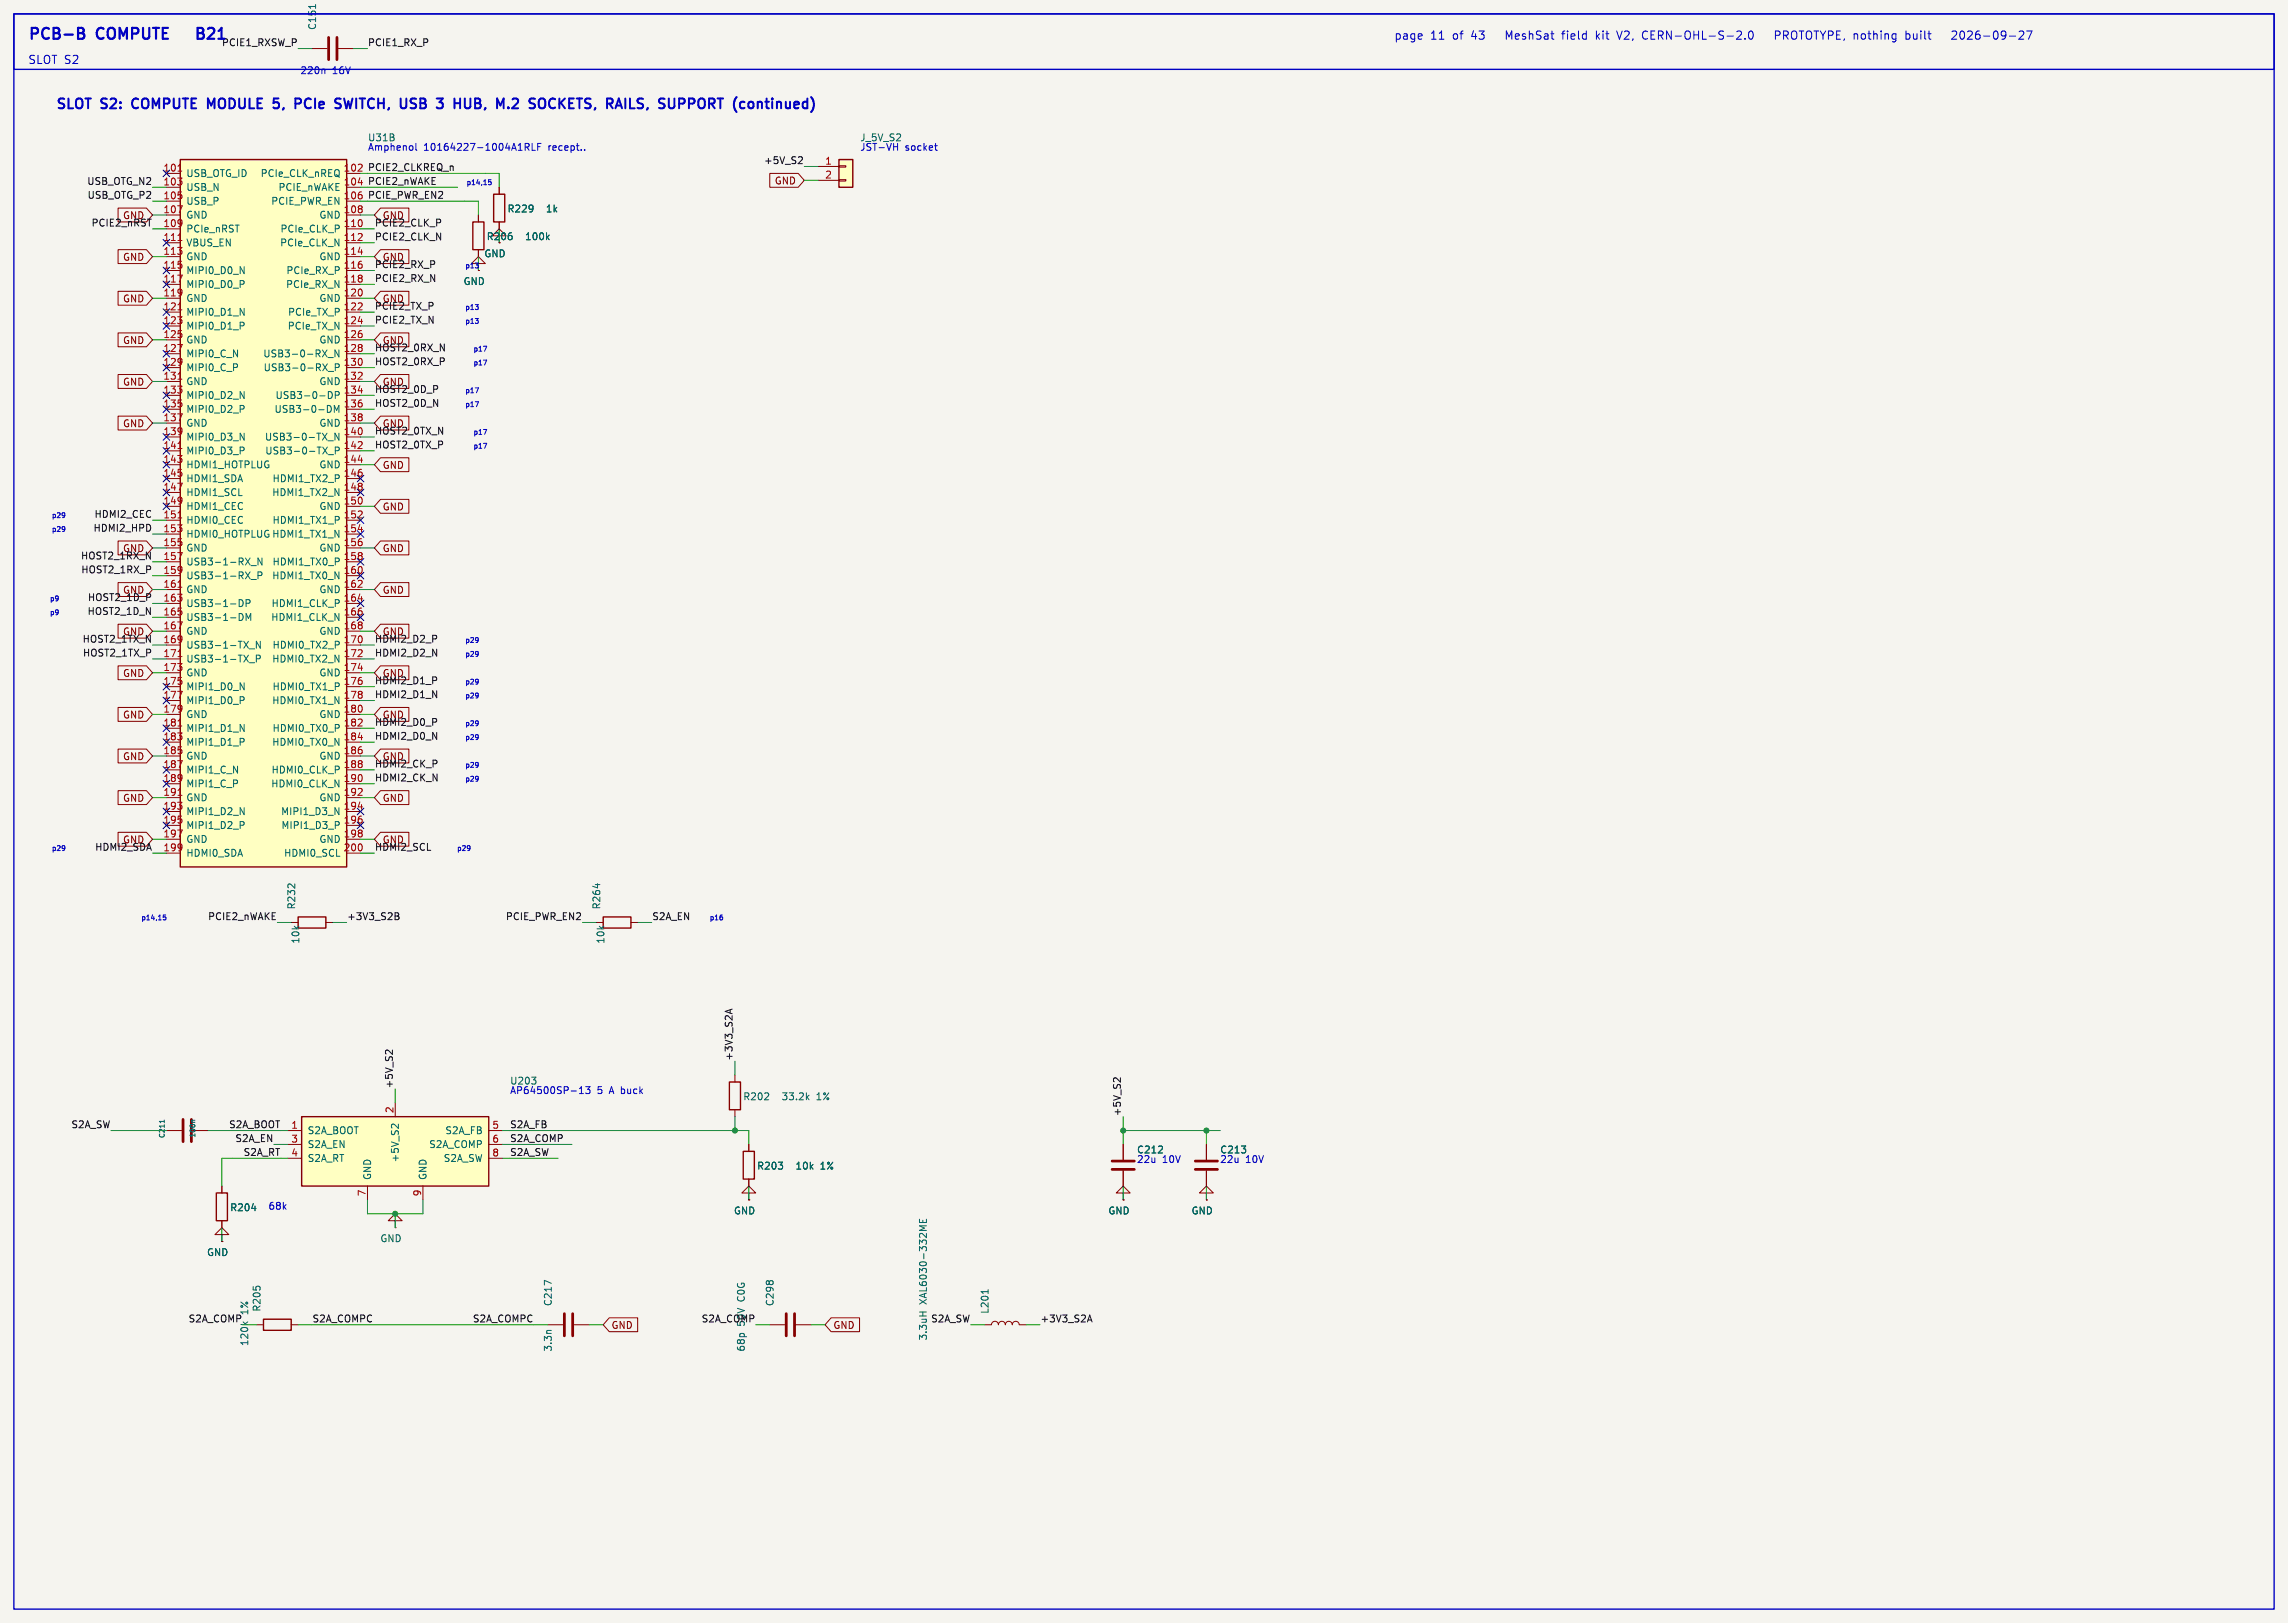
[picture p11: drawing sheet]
<svg xmlns="http://www.w3.org/2000/svg" width="419mm" height="297mm" viewBox="0 0 419 297" stroke-linecap="round" stroke-linejoin="round" font-family="sans-serif">
<defs><g id="words">
<g font-size="2.8" fill="#0000c2">
<text x="5.1" y="7.4">PCB-B</text>
<text x="17.9" y="7.4">COMPUTE</text>
<text x="38.7" y="7.4">B21</text>
</g>
<g font-size="2.5" fill="#0000c2">
<text x="10.2" y="20.1">SLOT</text>
<text x="18.7" y="20.1">S2:</text>
<text x="25.1" y="20.1">COMPUTE</text>
<text x="39.6" y="20.1">MODULE</text>
<text x="52.4" y="20.1">5,</text>
<text x="57" y="20.1">PCIe</text>
<text x="65.1" y="20.1">SWITCH,</text>
<text x="77.8" y="20.1">USB</text>
<text x="85.3" y="20.1">3</text>
<text x="89.1" y="20.1">HUB,</text>
<text x="97.6" y="20.1">M.2</text>
<text x="104.3" y="20.1">SOCKETS,</text>
<text x="119.2" y="20.1">RAILS,</text>
<text x="129.5" y="20.1">SUPPORT</text>
<text x="143.8" y="20.1">(continued)</text>
</g>
<g font-size="2.1" fill="#0000c2">
<text x="5.1" y="11.8">SLOT S2</text>
<text x="255.3" y="7.4">page</text>
<text x="262" y="7.4">11</text>
<text x="266.1" y="7.4">of</text>
<text x="269.6" y="7.4">43</text>
<text x="276.4" y="7.4">MeshSat</text>
<text x="286.9" y="7.4">field</text>
<text x="293.2" y="7.4">kit</text>
<text x="297.3" y="7.4">V2,</text>
<text x="302" y="7.4">CERN-OHL-S-2.0</text>
<text x="326.8" y="7.4">PROTOTYPE, nothing</text>
<text x="351" y="7.4">built</text>
<text x="360" y="7.4">2026-09-27</text>
</g>
<g font-size="1.8" fill="#006464">
<text x="58.1" y="5.6" transform="rotate(-90 58.1 5.6)">C151</text>
<text x="34" y="32.6">USB_OTG_ID</text>
<text x="34" y="35.2">USB_N</text>
<text x="47.6" y="32.6">PCIe_CLK_nREQ</text>
<text x="50.9" y="35.2">PCIE_nWAKE</text>
<text x="34" y="37.7">USB_P</text>
<text x="34" y="40.2">GND</text>
<text x="49.6" y="37.7">PCIE_PWR_EN</text>
<text x="58.4" y="40.2">GND</text>
<text x="92.9" y="39.1">R229</text>
<text x="99.9" y="39.1">1k</text>
<text x="34" y="42.8">PCIe_nRST</text>
<text x="34" y="45.3">VBUS_EN</text>
<text x="34" y="47.9">GND</text>
<text x="51.2" y="45.3">PCIe_CLK_N</text>
<text x="51.3" y="42.8">PCIe_CLK_P</text>
<text x="58.4" y="47.9">GND</text>
<text x="88.6" y="47.3">GND</text>
<text x="96.1" y="44.2">100k</text>
<text x="34" y="50.4">MIPI0_D0_N</text>
<text x="34" y="52.9">MIPI0_D0_P</text>
<text x="52.3" y="52.9">PCIe_RX_N</text>
<text x="52.4" y="50.4">PCIe_RX_P</text>
<text x="84.8" y="52.4">GND</text>
<text x="34" y="55.5">GND</text>
<text x="34" y="58">MIPI0_D1_N</text>
<text x="52.7" y="58">PCIe_TX_P</text>
<text x="58.4" y="55.5">GND</text>
<text x="34" y="60.6">MIPI0_D1_P</text>
<text x="34" y="63.1">GND</text>
<text x="34" y="65.6">MIPI0_C_N</text>
<text x="48.1" y="65.6">USB3-0-RX_N</text>
<text x="52.6" y="60.6">PCIe_TX_N</text>
<text x="58.4" y="63.1">GND</text>
<text x="34" y="68.2">MIPI0_C_P</text>
<text x="34" y="70.7">GND</text>
<text x="48.2" y="68.2">USB3-0-RX_P</text>
<text x="58.4" y="70.7">GND</text>
<text x="34" y="73.3">MIPI0_D2_N</text>
<text x="34" y="75.8">MIPI0_D2_P</text>
<text x="50.2" y="75.8">USB3-0-DM</text>
<text x="50.4" y="73.3">USB3-0-DP</text>
<text x="34" y="78.3">GND</text>
<text x="34" y="80.9">MIPI0_D3_N</text>
<text x="34" y="83.4">MIPI0_D3_P</text>
<text x="48.4" y="80.9">USB3-0-TX_N</text>
<text x="48.5" y="83.4">USB3-0-TX_P</text>
<text x="58.4" y="78.3">GND</text>
<text x="34" y="86">HDMI1_HOTPLUG</text>
<text x="34" y="88.5">HDMI1_SDA</text>
<text x="49.8" y="88.5">HDMI1_TX2_P</text>
<text x="58.4" y="86">GND</text>
<text x="34" y="91">HDMI1_SCL</text>
<text x="34" y="93.6">HDMI1_CEC</text>
<text x="49.8" y="91">HDMI1_TX2_N</text>
<text x="58.4" y="93.6">GND</text>
<text x="34" y="96.1">HDMI0_CEC</text>
<text x="34" y="98.7">HDMI0_HOTPLUG HDMI1_TX1_N</text>
<text x="34" y="101.2">GND</text>
<text x="49.8" y="96.1">HDMI1_TX1_P</text>
<text x="58.4" y="101.2">GND</text>
<text x="34" y="103.7">USB3-1-RX_N</text>
<text x="34" y="106.3">USB3-1-RX_P</text>
<text x="49.8" y="106.3">HDMI1_TX0_N</text>
<text x="49.8" y="103.7">HDMI1_TX0_P</text>
<text x="34" y="108.8">GND</text>
<text x="34" y="111.4">USB3-1-DP</text>
<text x="34" y="113.9">USB3-1-DM</text>
<text x="49.6" y="113.9">HDMI1_CLK_N</text>
<text x="49.6" y="111.4">HDMI1_CLK_P</text>
<text x="58.4" y="108.8">GND</text>
<text x="34" y="116.4">GND</text>
<text x="34" y="119">USB3-1-TX_N</text>
<text x="49.8" y="119">HDMI0_TX2_P</text>
<text x="58.4" y="116.4">GND</text>
<text x="34" y="121.5">USB3-1-TX_P</text>
<text x="34" y="124.1">GND</text>
<text x="49.8" y="121.5">HDMI0_TX2_N</text>
<text x="58.4" y="124.1">GND</text>
<text x="34" y="126.6">MIPI1_D0_N</text>
<text x="34" y="129.1">MIPI1_D0_P</text>
<text x="34" y="131.7">GND</text>
<text x="49.8" y="129.1">HDMI0_TX1_N</text>
<text x="49.8" y="126.6">HDMI0_TX1_P</text>
<text x="58.4" y="131.7">GND</text>
<text x="34" y="134.2">MIPI1_D1_N</text>
<text x="34" y="136.8">MIPI1_D1_P</text>
<text x="49.8" y="136.8">HDMI0_TX0_N</text>
<text x="49.8" y="134.2">HDMI0_TX0_P</text>
<text x="34" y="139.3">GND</text>
<text x="34" y="141.8">MIPI1_C_N</text>
<text x="49.6" y="141.8">HDMI0_CLK_P</text>
<text x="58.4" y="139.3">GND</text>
<text x="34" y="144.4">MIPI1_C_P</text>
<text x="34" y="146.9">GND</text>
<text x="34" y="149.5">MIPI1_D2_N</text>
<text x="49.6" y="144.4">HDMI0_CLK_N</text>
<text x="51.4" y="149.5">MIPI1_D3_N</text>
<text x="58.4" y="146.9">GND</text>
<text x="34" y="152">MIPI1_D2_P</text>
<text x="34" y="154.5">GND</text>
<text x="51.5" y="152">MIPI1_D3_P</text>
<text x="58.4" y="154.5">GND</text>
<text x="34" y="157.1">HDMI0_SDA</text>
<text x="51.9" y="157.1">HDMI0_SCL</text>
<text x="54.3" y="166.6" transform="rotate(-90 54.3 166.6)">R232</text>
<text x="110.2" y="166.6" transform="rotate(-90 110.2 166.6)">R264</text>
<text x="55" y="172.9" transform="rotate(-90 55 172.9)">10k</text>
<text x="110.9" y="172.9" transform="rotate(-90 110.9 172.9)">10k</text>
<text x="136" y="201.7">R202</text>
<text x="143.1" y="201.7">33.2k</text>
<text x="149.5" y="201.7">1%</text>
<text x="56.3" y="207.9">S2A_BOOT</text>
<text x="81.5" y="207.9">S2A_FB</text>
<text x="56.3" y="210.4">S2A_EN</text>
<text x="56.3" y="213">S2A_RT</text>
<text x="73.3" y="212.9" transform="rotate(-90 73.3 212.9)">+5V_S2</text>
<text x="78.5" y="210.4">S2A_COMP</text>
<text x="81.2" y="213">S2A_SW</text>
<text x="138.6" y="214.4">R203</text>
<text x="145.6" y="214.4">10k</text>
<text x="150.2" y="214.4">1%</text>
<text x="208.2" y="211.4">C212</text>
<text x="223.4" y="211.4">C213</text>
<text x="42.1" y="222">R204</text>
<text x="68.2" y="216.2" transform="rotate(-90 68.2 216.2)">GND</text>
<text x="78.3" y="216.2" transform="rotate(-90 78.3 216.2)">GND</text>
<text x="69.6" y="227.6">GND</text>
<text x="134.3" y="222.6">GND</text>
<text x="202.9" y="222.6">GND</text>
<text x="218.2" y="222.6">GND</text>
<text x="37.8" y="230.2">GND</text>
<text x="101.3" y="239.3" transform="rotate(-90 101.3 239.3)">C217</text>
<text x="136.6" y="238.2" transform="rotate(-90 136.6 238.2)">C0G</text>
<text x="141.9" y="239.3" transform="rotate(-90 141.9 239.3)">C298</text>
<text x="170" y="238.9" transform="rotate(-90 170 238.9)">XAL6030-332ME</text>
<text x="47.9" y="240.3" transform="rotate(-90 47.9 240.3)">R205</text>
<text x="170" y="245.5" transform="rotate(-90 170 245.5)">3.3uH</text>
<text x="181.3" y="240.7" transform="rotate(-90 181.3 240.7)">L201</text>
<text x="45.7" y="246.6" transform="rotate(-90 45.7 246.6)">120k</text>
<text x="101.3" y="247.6" transform="rotate(-90 101.3 247.6)">3.3n</text>
<text x="136.6" y="247.6" transform="rotate(-90 136.6 247.6)">68p</text>
</g>
<g font-size="1.8" fill="#0f0f0f">
<text x="40.6" y="8.5">PCIE1_RXSW_P</text>
<text x="67.3" y="8.5">PCIE1_RX_P</text>
<text x="15.9" y="33.9">USB_OTG_N2</text>
<text x="67.3" y="31.4">PCIE2_CLKREQ_n</text>
<text x="67.3" y="33.9">PCIE2_nWAKE</text>
<text x="139.9" y="30.1">+5V_S2</text>
<text x="15.9" y="36.5">USB_OTG_P2</text>
<text x="16.7" y="41.6">PCIE2_nRST</text>
<text x="22.4" y="40.3">GND</text>
<text x="67.3" y="36.5">PCIE_PWR_EN2</text>
<text x="68.6" y="41.6">PCIE2_CLK_P</text>
<text x="70" y="40.3">GND</text>
<text x="68.6" y="44.1">PCIE2_CLK_N</text>
<text x="70" y="47.9">GND</text>
<text x="68.6" y="49.2">PCIE2_RX_P</text>
<text x="68.6" y="51.7">PCIE2_RX_N</text>
<text x="68.6" y="56.8">PCIE2_TX_P</text>
<text x="68.6" y="59.3">PCIE2_TX_N</text>
<text x="70" y="55.6">GND</text>
<text x="68.6" y="64.4">HOST2_0RX_N</text>
<text x="70" y="63.2">GND</text>
<text x="68.6" y="67">HOST2_0RX_P</text>
<text x="70" y="70.8">GND</text>
<text x="68.6" y="72">HOST2_0D_P</text>
<text x="68.6" y="74.6">HOST2_0D_N</text>
<text x="68.6" y="79.7">HOST2_0TX_N</text>
<text x="68.6" y="82.2">HOST2_0TX_P</text>
<text x="70" y="78.4">GND</text>
<text x="17.2" y="94.9">HDMI2_CEC</text>
<text x="17" y="97.4">HDMI2_HPD</text>
<text x="22.4" y="101.3">GND</text>
<text x="14.7" y="102.5">HOST2_1RX_N</text>
<text x="14.8" y="105.1">HOST2_1RX_P</text>
<text x="15.9" y="112.7">HOST2_1D_N</text>
<text x="16" y="110.1">HOST2_1D_P</text>
<text x="22.4" y="108.9">GND</text>
<text x="15" y="117.8">HOST2_1TX_N</text>
<text x="22.4" y="116.5">GND</text>
<text x="68.6" y="117.8">HDMI2_D2_P</text>
<text x="70" y="116.5">GND</text>
<text x="15.1" y="120.3">HOST2_1TX_P</text>
<text x="68.6" y="120.3">HDMI2_D2_N</text>
<text x="68.6" y="125.4">HDMI2_D1_P</text>
<text x="70" y="124.1">GND</text>
<text x="68.6" y="127.9">HDMI2_D1_N</text>
<text x="70" y="131.8">GND</text>
<text x="68.6" y="135.5">HDMI2_D0_N</text>
<text x="68.6" y="133">HDMI2_D0_P</text>
<text x="68.6" y="143.2">HDMI2_CK_N</text>
<text x="68.6" y="140.6">HDMI2_CK_P</text>
<text x="70" y="139.4">GND</text>
<text x="17.3" y="155.9">HDMI2_SDA</text>
<text x="22.4" y="154.6">GND</text>
<text x="68.6" y="155.9">HDMI2_SCL</text>
<text x="70" y="154.6">GND</text>
<text x="38" y="168.6">PCIE2_nWAKE</text>
<text x="63.5" y="168.6">+3V3_S2B</text>
<text x="92.6" y="168.6">PCIE_PWR_EN2</text>
<text x="119.4" y="168.6">S2A_EN</text>
<text x="134.3" y="194.3" transform="rotate(-90 134.3 194.3)">+3V3_S2A</text>
<text x="72" y="199.4" transform="rotate(-90 72 199.4)">+5V_S2</text>
<text x="13" y="206.7">S2A_SW</text>
<text x="41.9" y="206.7">S2A_BOOT</text>
<text x="43" y="209.2">S2A_EN</text>
<text x="93.3" y="209.2">S2A_COMP</text>
<text x="93.3" y="206.7">S2A_FB</text>
<text x="205.4" y="204.5" transform="rotate(-90 205.4 204.5)">+5V_S2</text>
<text x="44.5" y="211.7">S2A_RT</text>
<text x="93.3" y="211.7">S2A_SW</text>
<text x="34.4" y="242.2">S2A_COMP</text>
<text x="45.7" y="240.7" transform="rotate(-90 45.7 240.7)">1%</text>
<text x="57.2" y="242.2">S2A_COMPC</text>
<text x="86.5" y="242.2">S2A_COMPC</text>
<text x="128.4" y="242.2">S2A_COMP</text>
<text x="136.6" y="242.8" transform="rotate(-90 136.6 242.8)">50V</text>
<text x="170.5" y="242.2">S2A_SW</text>
<text x="190.5" y="242.2">+3V3_S2A</text>
</g>
<g font-size="1.8" fill="#0000c2">
<text x="54.9" y="13.7">220n</text>
<text x="60.9" y="13.7">16V</text>
<text x="67.3" y="27.7">Amphenol</text>
<text x="67.3" y="26.1">U31B</text>
<text x="77.6" y="27.7">10164227-1004A1RLF</text>
<text x="100.6" y="27.7">recept..</text>
<text x="157.5" y="27.7">JST-VH</text>
<text x="157.5" y="26.1">J_5V_S2</text>
<text x="165.8" y="27.7">socket</text>
<text x="93.3" y="200.4">AP64500SP-13</text>
<text x="93.3" y="198.8">U203</text>
<text x="109.4" y="200.4">5</text>
<text x="111.8" y="200.4">A buck</text>
<text x="208.2" y="213">22u</text>
<text x="212.9" y="213">10V</text>
<text x="223.4" y="213">22u</text>
<text x="228.1" y="213">10V</text>
<text x="49.1" y="221.6">68k</text>
</g>
<g font-size="1.8" fill="#a90000">
<text x="29.8" y="31.5">101</text>
<text x="29.8" y="34">103</text>
<text x="62.9" y="31.5">102</text>
<text x="62.9" y="34">104</text>
<text x="151.1" y="30.2">1</text>
<text x="151.1" y="32.8">2</text>
<text x="29.8" y="36.6">105</text>
<text x="29.8" y="39.1">107</text>
<text x="29.8" y="41.7">109</text>
<text x="62.9" y="36.6">106</text>
<text x="62.9" y="39.1">108</text>
<text x="62.9" y="41.7">110</text>
<text x="29.8" y="44.2">111</text>
<text x="29.8" y="46.7">113</text>
<text x="62.9" y="44.2">112</text>
<text x="62.9" y="46.7">114</text>
<text x="29.8" y="49.3">115</text>
<text x="29.8" y="51.8">117</text>
<text x="62.9" y="49.3">116</text>
<text x="62.9" y="51.8">118</text>
<text x="29.8" y="54.4">119</text>
<text x="29.8" y="56.9">121</text>
<text x="29.8" y="59.4">123</text>
<text x="62.9" y="54.4">120</text>
<text x="62.9" y="56.9">122</text>
<text x="62.9" y="59.4">124</text>
<text x="29.8" y="62">125</text>
<text x="29.8" y="64.5">127</text>
<text x="62.9" y="62">126</text>
<text x="62.9" y="64.5">128</text>
<text x="29.8" y="67.1">129</text>
<text x="29.8" y="69.6">131</text>
<text x="62.9" y="67.1">130</text>
<text x="62.9" y="69.6">132</text>
<text x="29.8" y="72.1">133</text>
<text x="29.8" y="74.7">135</text>
<text x="29.8" y="77.2">137</text>
<text x="62.9" y="72.1">134</text>
<text x="62.9" y="74.7">136</text>
<text x="62.9" y="77.2">138</text>
<text x="29.8" y="79.8">139</text>
<text x="29.8" y="82.3">141</text>
<text x="62.9" y="79.8">140</text>
<text x="62.9" y="82.3">142</text>
<text x="29.8" y="84.8">143</text>
<text x="29.8" y="87.4">145</text>
<text x="29.8" y="89.9">147</text>
<text x="62.9" y="84.8">144</text>
<text x="62.9" y="87.4">146</text>
<text x="62.9" y="89.9">148</text>
<text x="29.8" y="92.5">149</text>
<text x="29.8" y="95">151</text>
<text x="62.9" y="92.5">150</text>
<text x="62.9" y="95">152</text>
<text x="29.8" y="97.5">153</text>
<text x="29.8" y="100.1">155</text>
<text x="62.9" y="97.5">154</text>
<text x="62.9" y="100.1">156</text>
<text x="29.8" y="102.6">157</text>
<text x="29.8" y="105.2">159</text>
<text x="29.8" y="107.7">161</text>
<text x="62.9" y="102.6">158</text>
<text x="62.9" y="105.2">160</text>
<text x="62.9" y="107.7">162</text>
<text x="29.8" y="110.2">163</text>
<text x="29.8" y="112.8">165</text>
<text x="62.9" y="110.2">164</text>
<text x="62.9" y="112.8">166</text>
<text x="29.8" y="115.3">167</text>
<text x="29.8" y="117.9">169</text>
<text x="62.9" y="115.3">168</text>
<text x="62.9" y="117.9">170</text>
<text x="29.8" y="120.4">171</text>
<text x="29.8" y="122.9">173</text>
<text x="29.8" y="125.5">175</text>
<text x="62.9" y="120.4">172</text>
<text x="62.9" y="122.9">174</text>
<text x="62.9" y="125.5">176</text>
<text x="29.8" y="128">177</text>
<text x="29.8" y="130.6">179</text>
<text x="62.9" y="128">178</text>
<text x="62.9" y="130.6">180</text>
<text x="29.8" y="133.1">181</text>
<text x="29.8" y="135.6">183</text>
<text x="62.9" y="133.1">182</text>
<text x="62.9" y="135.6">184</text>
<text x="29.8" y="138.2">185</text>
<text x="29.8" y="140.7">187</text>
<text x="29.8" y="143.3">189</text>
<text x="62.9" y="138.2">186</text>
<text x="62.9" y="140.7">188</text>
<text x="62.9" y="143.3">190</text>
<text x="29.8" y="145.8">191</text>
<text x="29.8" y="148.3">193</text>
<text x="62.9" y="145.8">192</text>
<text x="62.9" y="148.3">194</text>
<text x="29.8" y="150.9">195</text>
<text x="29.8" y="153.4">197</text>
<text x="29.8" y="156">199</text>
<text x="62.9" y="150.9">196</text>
<text x="62.9" y="153.4">198</text>
<text x="62.9" y="156">200</text>
<text x="72.1" y="203.9" transform="rotate(-90 72.1 203.9)">2</text>
<text x="53.3" y="206.8">1</text>
<text x="53.3" y="209.3">3</text>
<text x="90.1" y="206.8">5</text>
<text x="90.1" y="209.3">6</text>
<text x="53.3" y="211.8">4</text>
<text x="90.1" y="211.8">8</text>
<text x="67.1" y="219.1" transform="rotate(-90 67.1 219.1)">7</text>
<text x="77.2" y="219.1" transform="rotate(-90 77.2 219.1)">9</text>
</g>
<g font-size="1.8" fill="#840000">
<text x="141.8" y="34">GND</text>
<text x="22.4" y="47.9">GND</text>
<text x="89.1" y="44.2">R206</text>
<text x="22.4" y="55.6">GND</text>
<text x="22.4" y="63.2">GND</text>
<text x="22.4" y="70.8">GND</text>
<text x="22.4" y="78.4">GND</text>
<text x="70" y="86">GND</text>
<text x="70" y="93.7">GND</text>
<text x="70" y="101.3">GND</text>
<text x="70" y="108.9">GND</text>
<text x="22.4" y="124.1">GND</text>
<text x="22.4" y="131.8">GND</text>
<text x="22.4" y="139.4">GND</text>
<text x="22.4" y="147">GND</text>
<text x="70" y="147">GND</text>
<text x="111.9" y="243.5">GND</text>
<text x="152.6" y="243.5">GND</text>
</g>
<g font-size="1.3" fill="#0000c2">
<text x="85.4" y="33.9">p14,15</text>
<text x="85.2" y="56.8">p13</text>
<text x="85.2" y="59.3">p13</text>
<text x="86.7" y="64.4">p17</text>
<text x="86.7" y="67">p17</text>
<text x="85.2" y="72">p17</text>
<text x="85.2" y="74.6">p17</text>
<text x="86.7" y="82.2">p17</text>
<text x="86.7" y="79.7">p17</text>
<text x="9.4" y="94.9">p29</text>
<text x="9.4" y="97.4">p29</text>
<text x="9.1" y="110.1">p9</text>
<text x="9.1" y="112.7">p9</text>
<text x="85.2" y="117.8">p29</text>
<text x="85.2" y="125.4">p29</text>
<text x="85.2" y="120.3">p29</text>
<text x="85.2" y="127.9">p29</text>
<text x="85.2" y="133">p29</text>
<text x="85.2" y="135.5">p29</text>
<text x="85.2" y="140.6">p29</text>
<text x="85.2" y="143.2">p29</text>
<text x="9.4" y="155.9">p29</text>
<text x="83.6" y="155.9">p29</text>
<text x="25.8" y="168.6">p14,15</text>
<text x="129.9" y="168.6">p16</text>
</g>
<text font-size="1.3" fill="#840000" x="85.2" y="49.2">p13</text>
<g font-size="1.3" fill="#006464">
<text x="30.4" y="208.5" transform="rotate(-90 30.4 208.5)">C211</text>
<text x="36" y="208.4" transform="rotate(-90 36 208.4)">100n</text>
</g>
</g></defs>
<path d="M-.1 -.1h419.2v297.3h-419.2z" fill="#f5f4ef" stroke="#f5f4ef" stroke-width=".18"/>
<path d="M55.3 204.5h34.2v12.7h-34.2z" fill="#ffffc2"/>
<path d="M133.6 198.1h2v5.1h-2zM39.6 218.4h2.1v5.1h-2.1zM55.3 204.5h34.2v12.7h-34.2zM136.1 210.8h2.1v5.1h-2.1z" fill="none" stroke="#840000" stroke-width=".25"/>
<g fill="none" stroke="#840000" stroke-width=".18">
<path d="M57.1 8.9h2.8M62 8.9h2.8M87.6 48.3h1.3l-1.3-1.3-1.2 1.3h1.2v1.2M91.4 43.2h1.3l-1.3-1.3-1.2 1.3h1.2v1.3M134.6 196.9v1.2M40.6 217.2v1.2M52.7 207h2.5M52.7 209.6h2.5M52.7 212.1h2.5M67.3 217.2v2.5M72.4 201.9v2.6M77.5 217.2v2.5"/>
<path d="M89.5 207h2.6M89.5 209.6h2.6M89.5 212.1h2.6M134.6 203.2v1.3M137.2 218.4h1.2l-1.2-1.2-1.3 1.2h1.3v1.3M137.2 219.7h.1M137.2 209.6v1.2M137.2 215.9v1.3M205.7 218.4h1.3l-1.3-1.2-1.2 1.2h1.2v1.3M205.7 219.7h.1M205.7 209.6v2.7M205.7 214.4v2.8"/>
<path d="M221 218.4h1.2l-1.2-1.2-1.3 1.2h1.3v1.3M221 219.7h.1M40.6 226.1h1.3l-1.3-1.3-1.2 1.3h1.2v1.2M40.6 227.3h.1M40.6 223.5v1.3M72.4 223.5h1.3l-1.3-1.2-1.3 1.2h1.3v1.3M72.4 224.8h.1M100.3 242.6h2.8M105.2 242.6h2.7M141 242.6h2.8M145.8 242.6h2.8M180.3 242.6h1.3a.64 .64 0 0 1 .6-.7 .64 .64 0 0 1 .7 .7 .64 .64 0 0 1 .6-.7 .64 .64 0 0 1 .6 .7 .64 .64 0 0 1 .7-.7 .64 .64 0 0 1 .6 .7 .64 .64 0 0 1 .7-.7 .64 .64 0 0 1 .6 .7h1.3"/>
</g>
<g fill="none" stroke="#006464" stroke-width=".18">
<path d="M57.8 .8v.7M97.4 197.2h.8l-.5 .5M98.1 197.8v.6M73 205.8v.8l-.9-.8-.3 .1-.1 .5M147.8 200.9l.4 .5M148.2 200.5l-.5 .5M46.1 221.3h.8M101 235l-1.3-.6v.9M168.4 223.2v.6h1.3v-.6M169 223.4v.4M169.7 224.5h-1.3l.9 .4-.9 .4M181 236.1v.8"/>
<path d="M101 243.6l-.8 .1M168.4 240.2h1.3M169 240.2v.8"/>
</g>
<path d="M60.2 6.9v4M61.7 6.9v4M203.7 212.6h4.1M203.7 214.1h4.1M103.4 240.5v4.1M104.9 240.5v4.1M144 240.5v4.1M145.5 240.5v4.1" fill="none" stroke="#840000" stroke-width=".51"/>
<path d="M153.7 29.2h2.5v5.1h-2.5z" fill="#ffffc2"/>
<path d="M90.4 35.6h2.1v5h-2.1zM153.7 29.2h2.5v5.1h-2.5zM54.6 167.9h5.1v2h-5.1zM110.5 167.9h5.1v2h-5.1z" fill="none" stroke="#840000" stroke-width=".25"/>
<path d="M91.4 34.3v1.3M149.9 30.5h3.8M149.9 33h3.8M153.7 30.4h1.2v.2h-1.2zM153.7 32.9h1.2v.2h-1.2zM91.4 40.6v1.3M53.3 168.9h1.3M59.7 168.9h1.3M109.2 168.9h1.3M115.6 168.9h1.2" fill="none" stroke="#840000" stroke-width=".18"/>
<path d="M109.5 161.8v.8" fill="none" stroke="#006464" stroke-width=".18"/>
<path d="M33 29.2h30.5v129.6h-30.5z" fill="#ffffc2"/>
<path d="M33 29.2h30.5v129.6h-30.5zM86.6 40.6h2v5.1h-2zM48.3 241.6h5v2h-5z" fill="none" stroke="#840000" stroke-width=".25"/>
<g fill="none" stroke="#a90000" stroke-width=".18">
<path d="M32.5 37.7h.9l-.6 1.3M32.6 31.3h.7M65.6 31.3h.7M65.6 33.4h.8M66.3 30.2v.4M32.5 50.4h.9l-.6 1.3M32.6 44h.7M32.6 56.7h.7M65.6 44h.7M65.6 56.7h.7M65.6 46.1h.8M65.6 58.8h.8"/>
<path d="M66.3 42.9v.4M66.3 55.6v.4M32.5 63.1h.9l-.6 1.3M32.5 75.8h.9l-.6 1.3M32.6 69.4h.7M65.6 69.4h.7M65.6 71.5h.8M66.3 68.3v.4M32.5 88.5h.9l-.6 1.3M32.6 82.1h.7M32.6 94.8h.7M65.6 82.1h.7"/>
<path d="M65.6 94.8h.7M65.6 84.2h.8M65.6 96.9h.8M66.3 81v.4M66.3 93.7v.4M32.5 101.2h.9l-.6 1.3M32.5 113.9h.9l-.6 1.3M32.6 107.5h.7M65.6 107.5h.7M65.6 109.6h.8M66.3 106.4v.4M66.3 119.1v.4"/>
<path d="M32.5 126.6h.9l-.6 1.3M32.5 139.3h.9l-.6 1.3M32.6 120.2h.7M32.6 132.9h.7M65.6 120.2h.7M65.6 132.9h.7M65.6 122.3h.8M65.6 135h.8M66.3 131.8v.4M32.5 152h.9l-.6 1.3M32.6 145.6h.7M65.6 145.6h.7"/>
<path d="M65.6 147.7h.8M66.3 144.5v.4"/>
</g>
<g fill="none" stroke="#006464" stroke-width=".18">
<path d="M44 48.8l.7 1.3v-1.3M44 56.5l.7 1.2v-1.2M44.6 51.4l.1 .2-.1 .4M44.6 59.1l.1 .1-.1 .4M100.2 43.4l.4 .5M100.6 43l-.5 .5M44 71.7l.7 1.3v-1.3M44 79.3l.7 1.3v-1.3M44.6 74.3l.1 .2-.1 .3M60 74.2a.64 .64 0 0 1 .7 .7 .64 .64 0 0 1-.7 .6M60.1 65.5h1M60.1 71.7a.64 .64 0 0 1 .8 .6 .64 .64 0 0 1-.8 .7z"/>
<path d="M60.1 68h1M61.2 75.5v-1.3l.5 .9 .4-.9v1.3M61.4 67.3l.6-.1 .1-.2v-.3l-.7-.1v1.3M61.4 72.4l.6-.1 .1-.2v-.3l-.7-.1v1.3M62.1 79.3v1.3l-.7-1.3v1.3M62.1 64.1v1.2l-.7-1.2v1.2M44.6 81.9l.1 .2-.1 .4M60.1 80.7h1M60.1 83.3h1M61.4 82.5h.6l.1-.2v-.3l-.7-.1v1.2M43.8 109.8a.64 .64 0 0 1 .7 .6 .64 .64 0 0 1-.7 .7M43.8 112.3a.64 .64 0 0 1 .7 .7 .64 .64 0 0 1-.7 .6"/>
<path d="M45.1 110.5l.6-.1 .1-.2-.1-.3-.6-.1v1.3M45.1 113.6v-1.3l.4 .9 .4-.9v1.3M45.7 118.8h1M46 103.6h1M46 106.1h1M47.3 105.4l.6-.1 .1-.2-.1-.3-.6-.1v1.3M47.7 117.4v1.3l-.7-1.3v1.3M48 102.2v1.2l-.7-1.2v1.2M44 125l.7 1.3v-1.3M44 132.7l.7 1.2v-1.2M44.6 127.6l.1 .2-.1 .4M44.6 135.3l.1 .1-.1 .4"/>
<path d="M45.7 121.4h1M47 120.6h.6l.1-.2-.1-.3-.6-.1v1.2M44 147.9l.7 1.3v-1.3M44.6 150.5l.1 .2-.1 .3M61.4 147.9l.7 1.3v-1.3M62 150.5l.1 .2-.1 .3M30.1 205.1v.5M35.7 205.1h-.5l-.1 .3M46.1 221.3h.8M44.5 242l.5 .5M45.4 242l-.5 .4"/>
</g>
<path d="M33.5 205v4M35.1 205v4M218.9 212.6h4.1M218.9 214.1h4.1" fill="none" stroke="#840000" stroke-width=".51"/>
<g fill="none" stroke="#840000" stroke-width=".18">
<path d="M21.6 38.1h5.2l1.1 1.3-1.1 1.2h-5.2zM69.7 38.1h5.2v2.5h-5.2l-1.1-1.2zM87.6 39.4v1.2M91.4 34.3v1.3M141 31.7h5.2l1.1 1.3-1.1 1.3h-5.2zM21.6 45.7h5.2l1.1 1.3-1.1 1.3h-5.2zM21.6 53.3h5.2l1.1 1.3-1.1 1.3h-5.2zM69.7 53.3h5.2v2.6h-5.2l-1.1-1.3zM69.7 45.7h5.2v2.6h-5.2l-1.1-1.3zM87.6 45.7v1.3M91.4 40.6v1.3M21.6 76.2h5.2l1.1 1.3-1.1 1.2h-5.2z"/>
<path d="M21.6 68.6h5.2l1.1 1.3-1.1 1.2h-5.2zM21.6 61h5.2l1.1 1.2-1.1 1.3h-5.2zM69.7 61h5.2v2.5h-5.2l-1.1-1.3zM69.7 76.2h5.2v2.5h-5.2l-1.1-1.2zM69.7 68.6h5.2v2.5h-5.2l-1.1-1.2zM21.6 99.1h5.2l1.1 1.2-1.1 1.3h-5.2zM69.7 83.8h5.2v2.6h-5.2l-1.1-1.3zM69.7 91.4h5.2v2.6h-5.2l-1.1-1.3zM69.7 99.1h5.2v2.5h-5.2l-1.1-1.3zM21.6 106.7h5.2l1.1 1.3-1.1 1.2h-5.2zM21.6 114.3h5.2l1.1 1.3-1.1 1.2h-5.2zM69.7 114.3h5.2v2.5h-5.2l-1.1-1.2z"/>
<path d="M69.7 106.7h5.2v2.5h-5.2l-1.1-1.2zM21.6 121.9h5.2l1.1 1.3-1.1 1.3h-5.2zM21.6 129.5h5.2l1.1 1.3-1.1 1.3h-5.2zM21.6 137.2h5.2l1.1 1.2-1.1 1.3h-5.2zM69.7 137.2h5.2v2.5h-5.2l-1.1-1.3zM69.7 121.9h5.2v2.6h-5.2l-1.1-1.3zM69.7 129.5h5.2v2.6h-5.2l-1.1-1.3zM21.6 152.4h5.2l1.1 1.3-1.1 1.2h-5.2zM21.6 144.8h5.2l1.1 1.3-1.1 1.2h-5.2zM69.7 152.4h5.2v2.5h-5.2l-1.1-1.2zM69.7 144.8h5.2v2.5h-5.2l-1.1-1.2zM30.5 207h2.8"/>
<path d="M35.3 207h2.8M40.6 217.2v1.2M137.2 219.7h.1M137.2 209.6v1.2M137.2 215.9v1.3M205.7 219.7h.1M205.7 209.6v2.7M205.7 214.4v2.8M221 219.7h.1M221 209.6v2.7M221 214.4v2.8M40.6 227.3h.1"/>
<path d="M40.6 223.5v1.3M47 242.6h1.3M53.3 242.6h1.3M111.6 241.3h5.2v2.5h-5.2l-1.1-1.2zM152.2 241.3h5.2v2.5h-5.2l-1.1-1.2z"/>
</g>
<path d="M146.4 28.7l.5 .1 .1 .3-.8 .9h.8M72.4 167.1l.6 .1v.3l-.2 .2M72.4 167.7h.4M72.8 167.7l.3 .3-.1 .3-.6 .1M71.9 192.3v.8l-.7-.8h-.4l-.2 .2M133.7 184.9v.6M134.1 184.8l-1.3 .4 1.3 .4M205.2 197.4v.7l-.7-.7h-.3l-.2 .2M199.2 242.1l.4-1.3 .4 1.3M199.3 241.7h.6" fill="none" stroke="#0f0f0f" stroke-width=".18"/>
<g fill="none" stroke="#009600" stroke-width=".18">
<path d="M54.6 8.9h2.5M64.8 8.9h2.5M27.9 34.3h2.6M27.9 36.8h2.6M27.9 39.4h2.6M66 34.3h17.8M66 36.8h21.6v2.6M66 39.4h2.6M66 31.8h25.4v2.5M147.3 33h2.6M147.3 30.5h2.6M27.9 54.6h2.6"/>
<path d="M27.9 41.9h2.6M27.9 47h2.6M66 59.7h2.6M66 57.2h2.6M66 52.1h2.6M66 54.6h2.6M66 41.9h2.6M66 47h2.6M66 49.5h2.6M66 44.5h2.6M87.6 47v2.5M91.4 41.9v2.6"/>
<path d="M27.9 62.2h2.6M27.9 77.5h2.6M27.9 69.9h2.6M66 62.2h2.6M66 64.8h2.6M66 67.3h2.6M66 77.5h2.6M66 69.9h2.6M66 72.4h2.6M66 74.9h2.6M27.9 95.3h2.6M27.9 97.8h2.6"/>
<path d="M66 80h2.6M66 82.6h2.6M66 85.1h2.6M66 92.7h2.6M27.9 100.3h2.6M27.9 108h2.6M27.9 110.5h2.6M27.9 113h2.6M27.9 115.6h2.6M27.9 118.1h2.6M27.9 105.4h2.6M27.9 102.9h2.6"/>
<path d="M66 100.3h2.6M66 108h2.6M66 115.6h2.6M66 118.1h2.6M27.9 120.7h2.6M27.9 123.2h2.6M27.9 130.8h2.6M27.9 138.4h2.6M66 120.7h2.6M66 123.2h2.6M66 125.7h2.6M66 128.3h2.6"/>
<path d="M66 130.8h2.6M66 133.4h2.6M66 135.9h2.6M66 138.4h2.6M27.9 146.1h2.6M27.9 153.7h2.6M27.9 156.2h2.6M66 141h2.6M66 143.5h2.6M66 146.1h2.6M66 153.7h2.6M66 156.2h2.6"/>
<path d="M50.8 168.9h2.5M61 168.9h2.5M106.7 168.9h2.5M116.8 168.9h2.6M72.4 199.4v2.5M134.6 194.3v2.6M20.3 207h10.2M38.1 207h14.6M50.2 209.6h2.5M52.7 212.1h-12.1v5.1M67.3 219.7v2.6h10.2v-2.6M92.1 207h45.1v2.6"/>
<path d="M92.1 209.6h12.7M92.1 212.1h10.1M134.6 204.5v2.5M137.2 217.2v2.5M205.7 204.5v5.1M205.7 217.2v2.5M205.7 207h17.8M221 207v2.6M221 217.2v2.5M40.6 224.8v2.5M72.4 222.3v2.5M44.4 242.6h2.6"/>
<path d="M54.6 242.6h45.7M107.9 242.6h2.6M138.4 242.6h2.6M148.6 242.6h2.5M177.8 242.6h2.5M188 242.6h2.5"/>
</g>
<g fill="none" stroke="#000084" stroke-width=".18">
<path d="M29.9 31.1l1.2 1.3M31.1 31.1l-1.2 1.3M29.9 43.8l1.2 1.3M29.9 48.9l1.2 1.2M29.9 51.5l1.2 1.2M29.9 56.5l1.2 1.3M29.9 59.1l1.2 1.2M31.1 43.8l-1.2 1.3M31.1 48.9l-1.2 1.2M31.1 51.5l-1.2 1.2M31.1 56.5l-1.2 1.3M31.1 59.1l-1.2 1.2"/>
<path d="M29.9 64.2l1.2 1.2M29.9 66.7l1.2 1.2M29.9 71.8l1.2 1.2M29.9 74.3l1.2 1.2M29.9 79.4l1.2 1.2M31.1 64.2l-1.2 1.2M31.1 66.7l-1.2 1.2M31.1 71.8l-1.2 1.2M31.1 74.3l-1.2 1.2M31.1 79.4l-1.2 1.2M29.9 87l1.2 1.2M29.9 92.1l1.2 1.2"/>
<path d="M29.9 89.6l1.2 1.2M29.9 81.9l1.2 1.3M29.9 84.5l1.2 1.2M31.1 87l-1.2 1.2M31.1 92.1l-1.2 1.2M31.1 89.6l-1.2 1.2M31.1 81.9l-1.2 1.3M31.1 84.5l-1.2 1.2M65.4 97.2l1.2 1.2M65.4 94.6l1.2 1.3M65.4 87l1.2 1.2M65.4 89.6l1.2 1.2"/>
<path d="M66.6 89.6l-1.2 1.2M66.6 97.2l-1.2 1.2M66.6 94.6l-1.2 1.3M66.6 87l-1.2 1.2M65.4 109.9l1.2 1.2M65.4 102.3l1.2 1.2M65.4 104.8l1.2 1.2M65.4 112.4l1.2 1.2M66.6 109.9l-1.2 1.2M66.6 102.3l-1.2 1.2M66.6 104.8l-1.2 1.2M66.6 112.4l-1.2 1.2"/>
<path d="M29.9 125.1l1.2 1.2M29.9 135.3l1.2 1.2M29.9 127.7l1.2 1.2M29.9 132.7l1.2 1.3M31.1 125.1l-1.2 1.2M31.1 135.3l-1.2 1.2M31.1 127.7l-1.2 1.2M31.1 132.7l-1.2 1.3M29.9 140.4l1.2 1.2M29.9 142.9l1.2 1.2M29.9 148l1.2 1.2M29.9 150.5l1.2 1.2"/>
<path d="M31.1 140.4l-1.2 1.2M31.1 148l-1.2 1.2M31.1 142.9l-1.2 1.2M31.1 150.5l-1.2 1.2M65.4 148l1.2 1.2M65.4 150.5l1.2 1.2M66.6 148l-1.2 1.2M66.6 150.5l-1.2 1.2"/>
</g>
<g fill="none" stroke="#0000c2" stroke-width=".18">
<path d="M59.3 12.6l.2 .2v.7M286.1 6.2h.5M292.4 5.7v1.5M292.6 6.6l.4 .6M293 6.2l-.6 .5M296.1 5.7l.5 1.5M300.9 6.8l.2 .3 .4 .1M301.5 5.7h-.4l-.2 .3M319.6 7v.2M320.4 5.8l.2-.1a.8 .8 0 0 1 .6 .7 .8 .8 0 0 1-.6 .8l-.2-.2-.1-.4zM325.2 6.5l.7-.1 .2-.2-.1-.4-.2-.1h-.6v1.5M349.1 6.2h.5l.2 .3v.4l-.1 .2h-.6"/>
<path d="M349.1 5.7v1.5M357.6 5.8l.5-.1 .2 .1 .1 .3-.9 1.1h.9M359.3 5.7a.94 .94 0 0 0 0 1.5M371.2 5.7h1l-.6 1.5M76.2 26.3v1l.2 .2M89.5 32.9h.4M89.6 33.3l.4 .1-.1 .3-.3 .1M96.2 26.9h.6l.1-.2v-.3l-.7-.1v1.2M96.5 26.9l.4 .6M97.5 26.3v1.2h.6M98.5 26.9h.4M99.1 26.3h-.6v1.2"/>
<path d="M107.1 27.4v.1M164.4 26.3v1.2M171.2 26.7h.5M171.4 27.5h.3M87.1 71h.6l-.4 .9M87.1 73.6h.6l-.4 .9M88.6 65.9h.6l-.4 .9M88.6 63.4h.6l-.4 .9M88.6 78.6h.6l-.4 .9M88.6 81.2h.6l-.4 .9M29.9 167.5h.5M30 167.9l.4 .2-.1 .3h-.3"/>
<path d="M106.1 199.3l.4-.3v1.2M107.3 199h.8l-.4 .5 .3 .1v.5l-.2 .1-.5-.1M106.1 200.2h.8"/>
</g>
<g fill="none" stroke="#0000c2" stroke-width=".36">
<path d="M24.4 18.3l-.2 .5 .2 .8M38.1 18l.6 1.3 .6-1.3M56.4 18a.97 .97 0 0 0-.6 .9 .97 .97 0 0 0 .6 .9M63 18l.5 1.8 .3-1.3 .3 1.3 .5-1.8M77 18.9h.6M77.6 18h-.6v1.8h.7M83.3 18.9h1M84.3 18v1.8M87 18h.6l.3 .2 .1 .3-.4 .4M87 18.9h.6M87.6 18.9a.48 .48 0 0 1 .5 .4 .48 .48 0 0 1-.4 .5h-.7M102.7 18.8l.8 1"/>
<path d="M103.5 18l-1 1.1M128 19.6a.6 .6 0 0 0 .9 .1M128.9 18.1a.6 .6 0 0 0-.9 .2M142.4 18.7l.4-.1 .3 .3M118.6 20l-.1 .1"/>
</g>
<path d="M14.3 5.1l.9 .1a.48 .48 0 0 1 .1 .5 .48 .48 0 0 1-.3 .4M14.3 6.1h.7M15 6.1a.53 .53 0 0 1 .5 .4 .53 .53 0 0 1-.4 .6h-.8M36.2 5.1l.9 .1a.48 .48 0 0 1 .1 .5 .48 .48 0 0 1-.3 .4 .53 .53 0 0 1 .5 .4 .53 .53 0 0 1-.4 .6h-.8zM36.2 6.1h.7" fill="none" stroke="#0000c2" stroke-width=".4"/>
<path d="M2.5 2.5h414.1v292.1h-414.1zM2.5 2.5h414.1v10.2h-414.1z" fill="none" stroke="#0000c2" stroke-width=".25"/>
<g fill="#009600" stroke="#009600" stroke-width=".18">
<circle cx="205.7" cy="207" r=".46"/>
<circle cx="221" cy="207" r=".46"/>
<circle cx="134.6" cy="207" r=".46"/>
<circle cx="72.4" cy="222.3" r=".46"/>
</g>
<use href="#words"/>
</svg>
